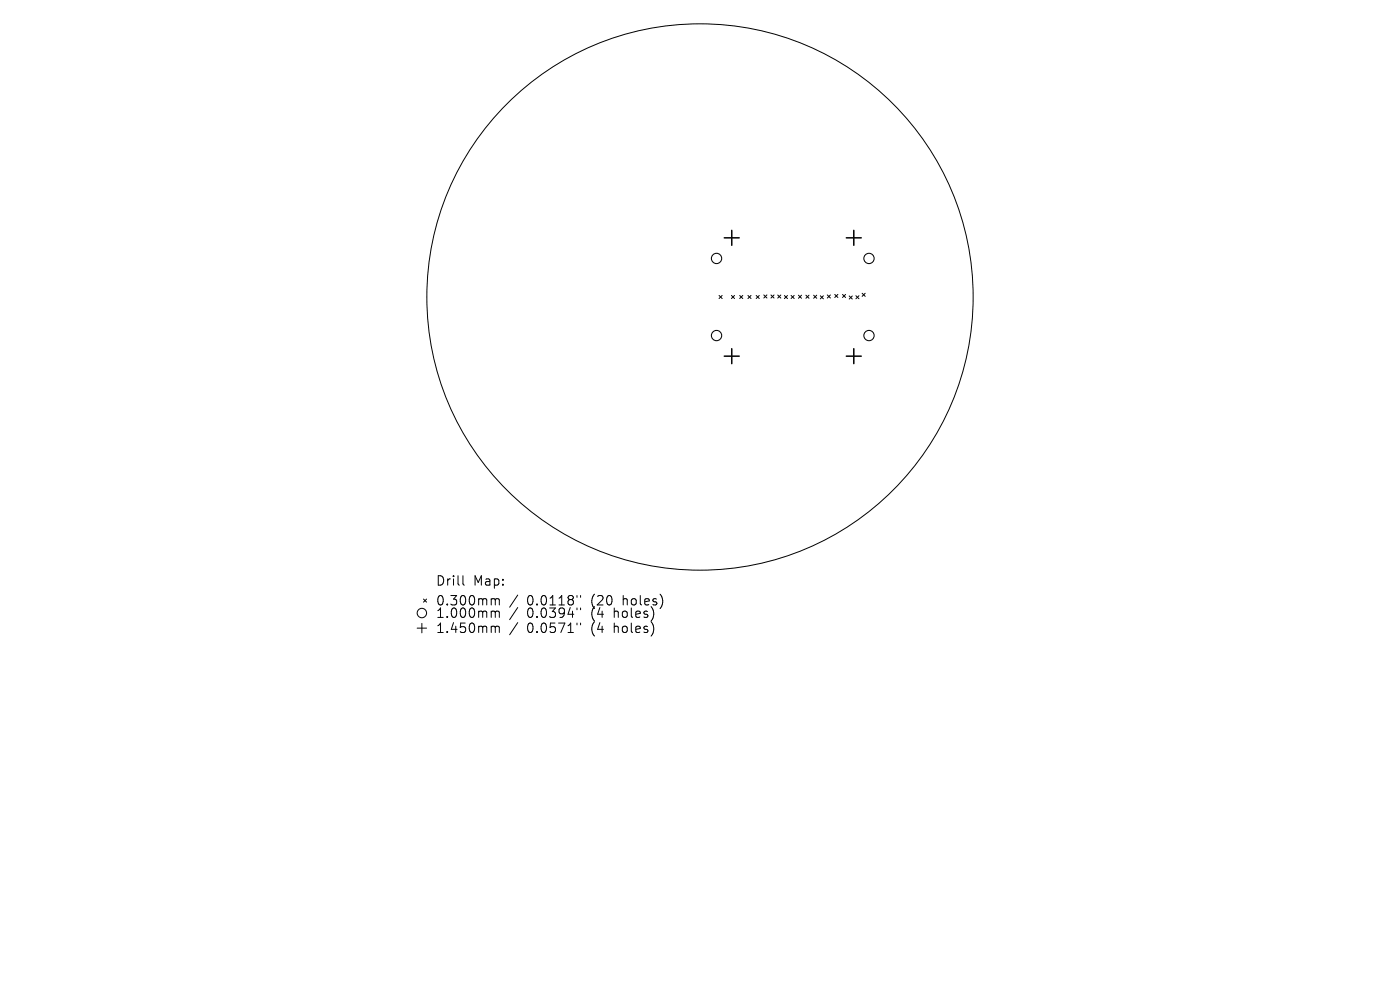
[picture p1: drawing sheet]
<svg xmlns="http://www.w3.org/2000/svg" width="297mm" height="210mm" viewBox="0 0 297 210" stroke-linecap="round" stroke-linejoin="round" font-family="sans-serif">
<defs><g id="words">
<g font-size="2.8">
<text x="92.5" y="124.5">Drill</text>
<text x="100.4" y="124.5">Map:</text>
<text x="92.5" y="128.7">0.300mm</text>
<text x="92.5" y="131.3">1.000mm</text>
<text x="111.7" y="128.7">0.0118&quot;</text>
<text x="111.7" y="131.3">0.0394&quot;</text>
<text x="125.4" y="128.7">(20</text>
<text x="125.4" y="131.3">(4</text>
<text x="130.2" y="131.3">holes)</text>
<text x="132.1" y="128.7">holes)</text>
<text x="92.5" y="134.5">1.450mm</text>
<text x="111.7" y="134.5">0.0571&quot;</text>
<text x="125.4" y="134.5">(4</text>
<text x="130.2" y="134.5">holes)</text>
</g>
</g></defs>
<g fill="none" stroke="#000" stroke-width=".21">
<path d="M152.5 62.7l.7 .6M153.2 62.7l-.7 .6M155.2 62.7l.6 .6M155.8 62.7l-.6 .6M156.9 62.7l.7 .6M157.6 62.7l-.7 .6M158.7 62.7l.6 .6M159.3 62.7l-.6 .6M160.4 62.7l.7 .6M161.1 62.7l-.7 .6M162 62.6l.7 .6M162.7 62.6l-.7 .6"/>
<path d="M163.6 62.6l.6 .6M164.2 62.6l-.6 .6M165 62.6l.6 .6M165.6 62.6l-.6 .6M166.4 62.7l.7 .6M167.1 62.7l-.7 .6M167.8 62.7l.7 .6M168.5 62.7l-.7 .6M169.4 62.6l.6 .7M170 62.6l-.6 .7M171 62.6l.6 .7M171.6 62.6l-.6 .7"/>
<path d="M172.6 62.6l.7 .7M173.3 62.6l-.7 .7M174 62.7l.7 .7M174.7 62.7l-.7 .7M175.5 62.6l.7 .6M176.2 62.6l-.7 .6M177.1 62.5l.6 .6M177.7 62.5l-.6 .6M178.7 62.5l.7 .6M179.4 62.5l-.7 .6M180.2 62.8l.6 .6M180.8 62.8l-.6 .6"/>
<path d="M181.6 62.7l.6 .7M182.2 62.7l-.6 .7M182.9 62.2l.7 .7M183.6 62.2l-.7 .7M88.5 133.2h2M89.5 132.2v2M89.8 127.1l.7 .6M90.5 127.1l-.7 .6M98.2 122.1v1.7l.3 .3M104.8 127l.3 .3M104.8 129.6l.3 .3M104.8 132.8l.3 .3"/>
<path d="M105.1 127.3v1M105.1 129.9v1.1M105.1 133.1v1.1M105.1 127.3l.3-.3 .4 .1 .1 1.2M105.1 129.9l.3-.3 .4 .1 .1 1.3M105.1 133.1l.3-.3 .4 .1 .1 1.3M109.8 126.2l-1.7 2.6M109.8 128.9l-1.7 2.5M109.8 132.1l-1.7 2.5M122.4 126.3v.4M122.4 129v.4M122.4 132.2v.4"/>
<path d="M123.2 126.3v.4M123.2 129v.4M123.2 132.2v.4M138.6 132.7v1.4M138.7 130l-.1 .9M140.5 126.9v1.3"/>
<circle cx="148.5" cy="63" r="57.9"/>
<circle cx="89.5" cy="130" r="1"/>
</g>
<g fill="none" stroke="#000" stroke-width=".22">
<circle cx="152" cy="54.8" r="1.09"/>
<circle cx="184.4" cy="54.8" r="1.09"/>
<circle cx="152" cy="71.2" r="1.09"/>
<circle cx="184.4" cy="71.2" r="1.09"/>
</g>
<path d="M153.7 50.5h3.1M155.2 48.9v3.1M179.5 50.5h3.2M181.1 48.9v3.1M153.7 75.6h3.1M155.2 74v3.1M179.5 75.6h3.2M181.1 74v3.1" fill="none" stroke="#000" stroke-width=".32"/>
<use href="#words"/>
</svg>
